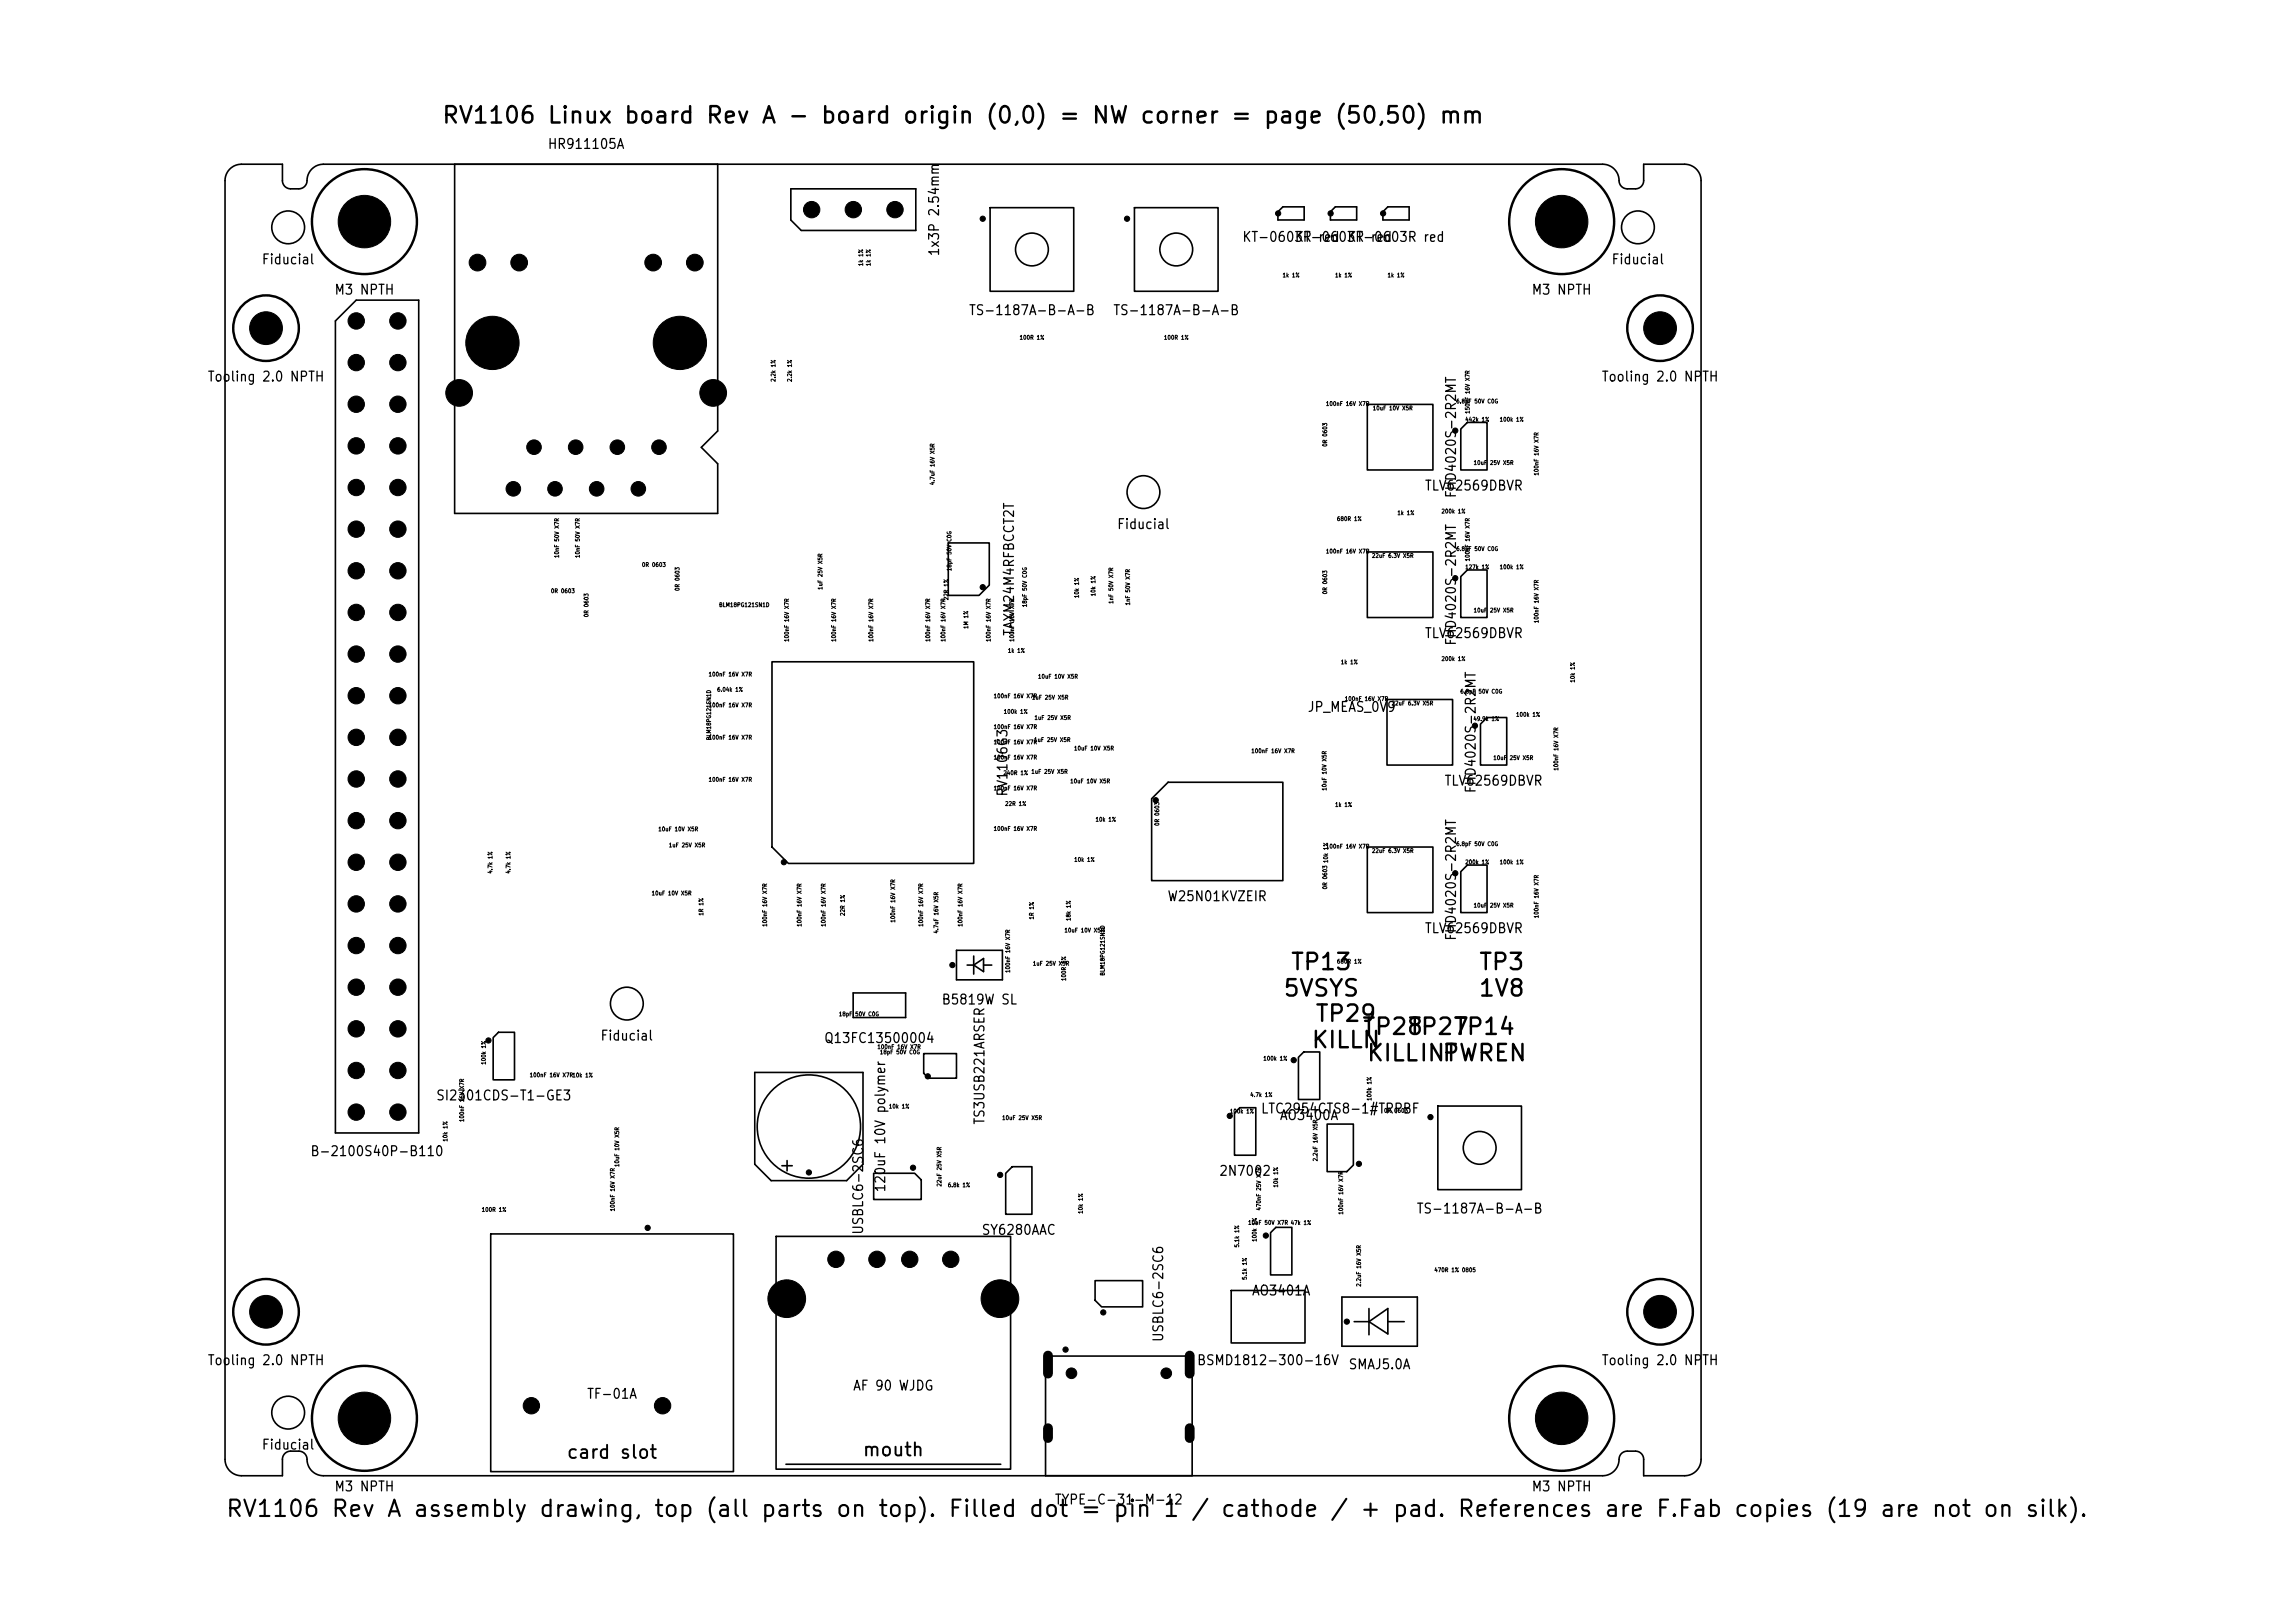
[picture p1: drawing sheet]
<svg xmlns="http://www.w3.org/2000/svg" width="420mm" height="297mm" viewBox="0 0 420 297" stroke-linecap="round" stroke-linejoin="round" font-family="sans-serif">
<defs><g id="words">
<g font-size="3">
<text x="80.6" y="23.3">RV1106 Linux board Rev A - board origin (0,0) = NW corner = page (50,50) mm</text>
<text x="235.9" y="178.3">TP13</text>
<text x="270.3" y="178.3">TP3</text>
<text x="234.6" y="183.1">5VSYS</text>
<text x="270.3" y="183.1">1V8</text>
<text x="240.4" y="187.7">TP29</text>
<text x="249" y="190.1">TP28</text>
<text x="257.4" y="190.1">TP27</text>
<text x="265.8" y="190.1">TP14</text>
<text x="239.7" y="192.5">KILLN</text>
<text x="249.8" y="194.9">KILLINT</text>
<text x="263.6" y="194.9">PWREN</text>
<text x="41.1" y="278.3">RV1106 Rev A assembly drawing, top (all parts on top). Filled dot = pin 1 / cathode / + pad. References are F.Fab copies (19 are not on silk).</text>
</g>
<g font-size="2.4">
<text x="103.5" y="267.5">card slot</text>
<text x="157.6" y="267.1">mouth</text>
</g>
<g font-size="1.8">
<text x="100.1" y="27.7">HR911105A</text>
<text x="172.2" y="47" transform="rotate(-90 172.2 47)">1x3P 2.54mm</text>
<text x="227.1" y="44.7">KT-0603R red KT-0603R red</text>
<text x="236.7" y="44.7">KT-0603R red</text>
<text x="47.8" y="48.8">Fiducial</text>
<text x="294.7" y="48.8">Fiducial</text>
<text x="61.1" y="54.4">M3 NPTH</text>
<text x="177.1" y="58.1">TS-1187A-B-A-B</text>
<text x="203.5" y="58.1">TS-1187A-B-A-B</text>
<text x="280.1" y="54.4">M3 NPTH</text>
<text x="37.9" y="70.3">Tooling 2.0 NPTH</text>
<text x="292.9" y="70.3">Tooling 2.0 NPTH</text>
<text x="260.5" y="90.2">TLV62569DBVR</text>
<text x="266.8" y="91.3" transform="rotate(-90 266.8 91.3)">FHD4020S-2R2MT</text>
<text x="204.2" y="97.3">Fiducial</text>
<text x="185.9" y="116.5" transform="rotate(-90 185.9 116.5)">TAXM24M4RFBCCT2T</text>
<text x="260.5" y="117.2">TLV62569DBVR</text>
<text x="266.8" y="118.3" transform="rotate(-90 266.8 118.3)">FHD4020S-2R2MT</text>
<text x="239.1" y="130.7">JP_MEAS_0V9</text>
<text x="184.7" y="145.9" transform="rotate(-90 184.7 145.9)">RV1106G3</text>
<text x="264.1" y="144.2">TLV62569DBVR</text>
<text x="270.4" y="145.3" transform="rotate(-90 270.4 145.3)">FHD4020S-2R2MT</text>
<text x="213.4" y="165.4">W25N01KVZEIR</text>
<text x="260.5" y="171.2">TLV62569DBVR</text>
<text x="266.8" y="172.3" transform="rotate(-90 266.8 172.3)">FHD4020S-2R2MT</text>
<text x="172.1" y="184.3">B5819W SL</text>
<text x="109.7" y="190.9">Fiducial</text>
<text x="150.6" y="191.3">Q13FC13500004</text>
<text x="79.7" y="201.8">SI2301CDS-T1-GE3</text>
<text x="180.5" y="205.9" transform="rotate(-90 180.5 205.9)">TS3USB221ARSER</text>
<text x="230.5" y="204.2">LTC2954CTS8-1#TRPBF</text>
<text x="234" y="205.4">AO3400A</text>
<text x="56.7" y="212">B-2100S40P-B110</text>
<text x="222.9" y="215.6">2N7002</text>
<text x="162.4" y="218.3" transform="rotate(-90 162.4 218.3)">120uF 10V polymer</text>
<text x="158.3" y="226.1" transform="rotate(-90 158.3 226.1)">USBLC6-2SC6</text>
<text x="179.5" y="226.4">SY6280AAC</text>
<text x="259" y="222.5">TS-1187A-B-A-B</text>
<text x="228.9" y="237.5">AO3401A</text>
<text x="213.2" y="245.7" transform="rotate(-90 213.2 245.7)">USBLC6-2SC6</text>
<text x="37.9" y="250.3">Tooling 2.0 NPTH</text>
<text x="218.8" y="250.3">BSMD1812-300-16V</text>
<text x="246.6" y="251">SMAJ5.0A</text>
<text x="292.9" y="250.3">Tooling 2.0 NPTH</text>
<text x="107.2" y="256.4">TF-01A</text>
<text x="155.9" y="254.9">AF 90 WJDG</text>
<text x="47.8" y="265.7">Fiducial</text>
<text x="61.1" y="273.4">M3 NPTH</text>
<text x="192.8" y="275.8">TYPE-C-31-M-12</text>
<text x="280.1" y="273.4">M3 NPTH</text>
</g>
<g font-size=".8">
<text x="158" y="48.8" transform="rotate(-90 158 48.8)">1k 1%</text>
<text x="159.4" y="48.8" transform="rotate(-90 159.4 48.8)">1k 1%</text>
<text x="234.5" y="50.9">1k 1%</text>
<text x="244.1" y="50.9">1k 1%</text>
<text x="253.7" y="50.9">1k 1%</text>
<text x="186.4" y="62.3">100R 1%</text>
<text x="212.8" y="62.3">100R 1%</text>
<text x="142" y="70" transform="rotate(-90 142 70)">2.2k 1%</text>
<text x="145" y="70" transform="rotate(-90 145 70)">2.2k 1%</text>
<text x="242.5" y="74.5">100nF 16V X7R</text>
<text x="251" y="75.3">10uF 10V X5R</text>
<text x="266.3" y="74">6.8pF 50V C0G</text>
<text x="267.9" y="77.3">442k 1%</text>
<text x="269" y="75.8" transform="rotate(-90 269 75.8)">150nF 16V X7R</text>
<text x="274.2" y="77.3">100k 1%</text>
<text x="242.9" y="81.8" transform="rotate(-90 242.9 81.8)">0R 0603</text>
<text x="171.1" y="88.8" transform="rotate(-90 171.1 88.8)">4.7uF 16V X5R</text>
<text x="269.5" y="85.3">10uF</text>
<text x="272.5" y="85.3">25V X5R</text>
<text x="281.6" y="87.1" transform="rotate(-90 281.6 87.1)">100nF 16V X7R</text>
<text x="244.5" y="95.5">680R 1%</text>
<text x="255.5" y="94.4">1k 1%</text>
<text x="263.6" y="94.1">200k 1%</text>
<text x="174.2" y="99.2" transform="rotate(-90 174.2 99.2)">C0G</text>
<text x="242.5" y="101.5">100nF 16V X7R</text>
<text x="266.3" y="101">6.8pF 50V C0G</text>
<text x="102.4" y="102.2" transform="rotate(-90 102.4 102.2)">10nF 50V X7R</text>
<text x="106.2" y="102.2" transform="rotate(-90 106.2 102.2)">10nF 50V X7R</text>
<text x="117.3" y="103.9">0R 0603</text>
<text x="174.2" y="104.6" transform="rotate(-90 174.2 104.6)">18pF 50V</text>
<text x="250.9" y="102.3">22uF 6.3V X5R</text>
<text x="267.9" y="104.3">127k 1%</text>
<text x="269" y="102.8" transform="rotate(-90 269 102.8)">100nF 16V X7R</text>
<text x="274.2" y="104.3">100k 1%</text>
<text x="100.7" y="108.7">0R 0603</text>
<text x="107.8" y="113" transform="rotate(-90 107.8 113)">0R 0603</text>
<text x="124.5" y="108.2" transform="rotate(-90 124.5 108.2)">0R 0603</text>
<text x="131.5" y="111.3">BLM18PG121SN1D</text>
<text x="150.6" y="108" transform="rotate(-90 150.6 108)">1uF 25V X5R</text>
<text x="173.6" y="109.9" transform="rotate(-90 173.6 109.9)">22R 1%</text>
<text x="188" y="111.2" transform="rotate(-90 188 111.2)">18pF 50V C0G</text>
<text x="197.5" y="109.5" transform="rotate(-90 197.5 109.5)">10k 1%</text>
<text x="200.5" y="109.2" transform="rotate(-90 200.5 109.2)">10k 1%</text>
<text x="203.8" y="110.6" transform="rotate(-90 203.8 110.6)">1nF 50V X7R</text>
<text x="206.9" y="110.9" transform="rotate(-90 206.9 110.9)">1nF 50V X7R</text>
<text x="242.9" y="108.8" transform="rotate(-90 242.9 108.8)">0R 0603</text>
<text x="269.5" y="112.3">10uF</text>
<text x="272.5" y="112.3">25V X5R</text>
<text x="144.5" y="117.5" transform="rotate(-90 144.5 117.5)">100nF 16V X7R</text>
<text x="153.1" y="117.5" transform="rotate(-90 153.1 117.5)">100nF 16V X7R</text>
<text x="159.9" y="117.5" transform="rotate(-90 159.9 117.5)">100nF 16V X7R</text>
<text x="170.3" y="117.5" transform="rotate(-90 170.3 117.5)">100nF 16V X7R</text>
<text x="173.1" y="117.5" transform="rotate(-90 173.1 117.5)">100nF 16V X7R</text>
<text x="177.3" y="115.2" transform="rotate(-90 177.3 115.2)">1M 1%</text>
<text x="181.4" y="117.5" transform="rotate(-90 181.4 117.5)">100nF 16V X7R</text>
<text x="184.3" y="119.6">1k 1%</text>
<text x="185.7" y="117.5" transform="rotate(-90 185.7 117.5)">100nF 16V X7R</text>
<text x="281.6" y="114.1" transform="rotate(-90 281.6 114.1)">100nF 16V X7R</text>
<text x="129.5" y="124">100nF 16V X7R</text>
<text x="189.8" y="124.4">10uF 10V X5R</text>
<text x="245.2" y="121.7">1k 1%</text>
<text x="263.6" y="121.1">200k 1%</text>
<text x="288.2" y="125" transform="rotate(-90 288.2 125)">10k 1%</text>
<text x="129.5" y="129.6">100nF 16V X7R</text>
<text x="131.1" y="126.8">6.04k 1%</text>
<text x="181.7" y="127.9">100nF 16V X7R</text>
<text x="183.5" y="130.8">100k 1%</text>
<text x="188.7" y="128.2">1uF 25V X5R</text>
<text x="189.1" y="131.9">1uF 25V X5R</text>
<text x="245.9" y="128.5">100nF 16V X7R</text>
<text x="254.5" y="129.3">22uF 6.3V X5R</text>
<text x="267.1" y="127.1">6.8pF 50V C0G</text>
<text x="277.2" y="131.3">100k 1%</text>
<text x="129.5" y="135.5">100nF 16V X7R</text>
<text x="130.2" y="135.5" transform="rotate(-90 130.2 135.5)">BLM18PG121SN1D</text>
<text x="181.7" y="133.6">100nF 16V X7R</text>
<text x="181.7" y="136.4">100nF 16V X7R</text>
<text x="189.1" y="136">1uF 25V X5R</text>
<text x="196.4" y="137.5">10uF 10V X5R</text>
<text x="228.8" y="138">100nF 16V X7R</text>
<text x="269.4" y="132.1">49.9k 1%</text>
<text x="129.5" y="143.2">100nF 16V X7R</text>
<text x="181.7" y="139.2">100nF 16V X7R</text>
<text x="183.5" y="142">240R 1%</text>
<text x="188.6" y="141.8">1uF 25V X5R</text>
<text x="195.7" y="143.5">10uF 10V X5R</text>
<text x="273.1" y="139.3">10uF</text>
<text x="276.1" y="139.3">25V X5R</text>
<text x="285.2" y="141.1" transform="rotate(-90 285.2 141.1)">100nF 16V X7R</text>
<text x="181.7" y="144.8">100nF 16V X7R</text>
<text x="183.8" y="147.7">22R 1%</text>
<text x="242.8" y="144.8" transform="rotate(-90 242.8 144.8)">10uF 10V X5R</text>
<text x="244.1" y="147.8">1k 1%</text>
<text x="120.3" y="152.3">10uF 10V X5R</text>
<text x="122.3" y="155.2">1uF 25V X5R</text>
<text x="181.7" y="152.2">100nF 16V X7R</text>
<text x="200.3" y="150.5">10k 1%</text>
<text x="212.2" y="151.2" transform="rotate(-90 212.2 151.2)">0R 0603</text>
<text x="242.5" y="155.5">100nF 16V X7R</text>
<text x="266.3" y="155">6.8pF 50V C0G</text>
<text x="90.2" y="160" transform="rotate(-90 90.2 160)">4.7k 1%</text>
<text x="93.5" y="160" transform="rotate(-90 93.5 160)">4.7k 1%</text>
<text x="196.4" y="157.9">10k 1%</text>
<text x="243.1" y="158" transform="rotate(-90 243.1 158)">10k 1%</text>
<text x="250.9" y="156.3">22uF 6.3V X5R</text>
<text x="267.9" y="158.3">200k 1%</text>
<text x="274.2" y="158.3">100k 1%</text>
<text x="119.1" y="164">10uF 10V X5R</text>
<text x="128.8" y="167.6" transform="rotate(-90 128.8 167.6)">1R 1%</text>
<text x="154.7" y="167.7" transform="rotate(-90 154.7 167.7)">22R 1%</text>
<text x="242.9" y="162.8" transform="rotate(-90 242.9 162.8)">0R 0603</text>
<text x="269.5" y="166.3">10uF</text>
<text x="272.5" y="166.3">25V X5R</text>
<text x="140.5" y="169.7" transform="rotate(-90 140.5 169.7)">100nF 16V X7R</text>
<text x="146.8" y="169.7" transform="rotate(-90 146.8 169.7)">100nF 16V X7R</text>
<text x="151.2" y="169.7" transform="rotate(-90 151.2 169.7)">100nF 16V X7R</text>
<text x="163.9" y="168.9" transform="rotate(-90 163.9 168.9)">100nF 16V X7R</text>
<text x="169" y="169.7" transform="rotate(-90 169 169.7)">100nF 16V X7R</text>
<text x="171.8" y="170.9" transform="rotate(-90 171.8 170.9)">4.7uF 16V X5R</text>
<text x="176.2" y="169.7" transform="rotate(-90 176.2 169.7)">100nF 16V X7R</text>
<text x="189.3" y="168.4" transform="rotate(-90 189.3 168.4)">1R 1%</text>
<text x="194.6" y="170.8">10uF 10V X5R</text>
<text x="196" y="168.6" transform="rotate(-90 196 168.6)">18k 1%</text>
<text x="281.6" y="168.1" transform="rotate(-90 281.6 168.1)">100nF 16V X7R</text>
<text x="184.9" y="178.1" transform="rotate(-90 184.9 178.1)">100nF 16V X7R</text>
<text x="188.9" y="176.9">1uF 25V X5R</text>
<text x="195.2" y="179.6" transform="rotate(-90 195.2 179.6)">100R 1%</text>
<text x="202.3" y="178.6" transform="rotate(-90 202.3 178.6)">BLM18PG121SN1D</text>
<text x="244.5" y="176.5">680R 1%</text>
<text x="153.4" y="186.1">18pF</text>
<text x="156.4" y="186.1">50V C0G</text>
<text x="89" y="194.9" transform="rotate(-90 89 194.9)">100k 1%</text>
<text x="96.8" y="197.3">100nF 16V X7R10k 1%</text>
<text x="160.4" y="192.1">100nF 16V X7R</text>
<text x="160.9" y="193.1">18pF 50V C0G</text>
<text x="231" y="194.3">100k 1%</text>
<text x="162.5" y="203">10k 1%</text>
<text x="224.9" y="203.9">100k 1%</text>
<text x="228.6" y="200.9">4.7k 1%</text>
<text x="251" y="201.5" transform="rotate(-90 251 201.5)">100k 1%</text>
<text x="253.1" y="203.8">0R 0603</text>
<text x="82" y="209" transform="rotate(-90 82 209)">10k 1%</text>
<text x="85.1" y="205.4" transform="rotate(-90 85.1 205.4)">100nF 16V X7R</text>
<text x="183.2" y="205.1">10uF 25V X5R</text>
<text x="113.4" y="213.6" transform="rotate(-90 113.4 213.6)">10uF 10V X5R</text>
<text x="241.2" y="212.6" transform="rotate(-90 241.2 212.6)">2.2uF 16V X5R</text>
<text x="88" y="221.9">100R 1%</text>
<text x="112.6" y="221.8" transform="rotate(-90 112.6 221.8)">100nF 16V X7R</text>
<text x="172.4" y="217.2" transform="rotate(-90 172.4 217.2)">22uF 25V X5R</text>
<text x="173.3" y="217.4">6.8k 1%</text>
<text x="230.8" y="221.6" transform="rotate(-90 230.8 221.6)">470nF 25V X7R</text>
<text x="233.9" y="217.4" transform="rotate(-90 233.9 217.4)">10k 1%</text>
<text x="198.2" y="222.2" transform="rotate(-90 198.2 222.2)">10k 1%</text>
<text x="228.2" y="224.3">10nF 50V X7R 47k 1%</text>
<text x="230" y="227.3" transform="rotate(-90 230 227.3)">100k 1%</text>
<text x="245.9" y="222.4" transform="rotate(-90 245.9 222.4)">100nF 16V X7R</text>
<text x="226.8" y="228.4" transform="rotate(-90 226.8 228.4)">5.1k 1%</text>
<text x="262.3" y="233">470R 1% 0805</text>
<text x="228.2" y="234.3" transform="rotate(-90 228.2 234.3)">5.1k 1%</text>
<text x="249.1" y="235.5" transform="rotate(-90 249.1 235.5)">2.2uF 16V X5R</text>
</g>
</g></defs>
<g fill="none" stroke="#000" stroke-width=".3">
<path d="M42 30.9a3 3 0 0 1 2.2-.8h7.5v3a1.5 1.5 0 0 0 1.5 1.5h1.5a1.66 1.66 0 0 0 1.5-2.1 3 3 0 0 1 3-2.4h234a3.1 3.1 0 0 1 3 3.3l.4 .7 .5 .4 2.1 .1a1.5 1.5 0 0 0 1.5-1.5v-3h7.5a3 3 0 0 1 3 3v234a3 3 0 0 1-3 3h-7.5v-3a1.5 1.5 0 0 0-1.5-1.5h-1.5a1.66 1.66 0 0 0-1.6 2 3 3 0 0 1-2.9 2.5h-234a3.1 3.1 0 0 1-3.1-3.4l-.4-.7-.5-.4h-2a1.5 1.5 0 0 0-1.5 1.5v3h-7.5a3 3 0 0 1-3-3v-234a3 3 0 0 1 .8-2.2zM83.2 30.1v63.9h48.1v-9.1l-3-3 3-3v-48.8M144.7 34.6h22.8v7.6h-20.9l-1.9-1.9zM181.1 38h15.3v15.3h-15.3zM207.5 38h15.3v15.3h-15.3zM234.7 37.9h3.9v2.4h-4.8v-1.5zM243.4 38.8l.9-.9h3.9v2.4h-4.8zM253.9 37.9h3.9v2.4h-4.8v-1.5zM61.4 58.7l3.8-3.8h11.4v152.4h-15.2zM250.1 74h12v12h-12zM268.4 77.3h3.6v8.7h-4.8v-7.5zM173.5 99.4h7.5v7.7l-1.9 1.9h-5.6z"/>
<path d="M250.1 101h12v12h-12zM268.4 104.3h3.6v8.7h-4.8v-7.5zM141.2 121.1h36.9v36.9h-33.9l-3-3zM253.7 128h12v12h-12zM270.8 132.5l1.2-1.2h3.6v8.7h-4.8zM213.7 143.2h21v18h-24v-15zM250.1 155h12v12h-12zM268.4 158.3h3.6v8.7h-4.8v-7.5zM175 173.9h8.4v5.4h-8.4zM176.9 176.6h1.2M178.1 175v3.3M178.1 176.6l1.8-1.2v2.4z"/>
<path d="M179.9 176.6h1.5M90.2 189.9l1-1h2.9v8.7h-3.9zM138.1 196.3h19.8v16.8l-3 3h-13.8l-3-3zM156.1 181.7h9.6v4.5h-9.6zM169 192.8h6v4.5h-5.1l-.9-.9zM237.5 193.5l1-1h2.9v8.7h-3.9zM143 213.3h1.9M144 212.4v1.9M159.8 214.7h7.5l1.2 1.2v3.6h-8.7zM184 214.7l1.2-1.2h3.6v8.7h-4.8zM226.8 202.7h2.9v8.7h-3.9v-7.7zM242.8 205.7h4.8v7.5l-1.2 1.2h-3.6z"/>
<path d="M263 202.4h15.3v15.3h-15.3zM89.8 225.8h44.4v43.5h-44.4zM142 226.3h42.9v42.6h-42.9zM200.3 234.4h8.7v4.8h-7.5l-1.2-1.2zM225.2 236.2h13.5v9.6h-13.5zM232.4 225.6l1-1h2.9v8.7h-3.9zM245.5 237.4h13.8v9h-13.8zM250.4 239.5v4.8M247.7 241.9h2.7M250.4 241.9l3.5-2.4v4.6zM253.9 241.9h3M143.8 268h39.3"/>
<path d="M191.3 270.1v-21.9h26.8v21.9"/>
<circle cx="52.7" cy="41.6" r="3"/>
<circle cx="188.8" cy="45.7" r="3"/>
<circle cx="215.2" cy="45.7" r="3"/>
<circle cx="299.6" cy="41.6" r="3"/>
<circle cx="209.2" cy="90.1" r="3"/>
<circle cx="114.7" cy="183.7" r="3"/>
<circle cx="148" cy="206.2" r="9.4"/>
<circle cx="270.7" cy="210.1" r="3"/>
<circle cx="52.7" cy="258.5" r="3"/>
</g>
<g fill="#000" stroke="#000" stroke-width=".18">
<circle cx="148.5" cy="38.4" r=".48"/>
<circle cx="148.5" cy="38.4" r="1.5"/>
<circle cx="156.1" cy="38.4" r="1.5"/>
<circle cx="163.7" cy="38.4" r="1.5"/>
<circle cx="233.8" cy="39.1" r=".48"/>
<circle cx="243.4" cy="39.1" r=".48"/>
<circle cx="253" cy="39.1" r=".48"/>
<circle cx="65.2" cy="58.7" r="1.5"/>
<circle cx="65.2" cy="58.7" r=".48"/>
<circle cx="66.7" cy="40.6" r="4.8"/>
<circle cx="72.8" cy="58.7" r="1.5"/>
<circle cx="87.3" cy="48.1" r="1.53"/>
<circle cx="95" cy="48.1" r="1.53"/>
<circle cx="119.5" cy="48.1" r="1.53"/>
<circle cx="127.1" cy="48.1" r="1.53"/>
<circle cx="179.8" cy="40" r=".48"/>
<circle cx="206.2" cy="40" r=".48"/>
<circle cx="285.7" cy="40.6" r="4.8"/>
<circle cx="48.7" cy="60.1" r="3"/>
<circle cx="65.2" cy="66.4" r="1.5"/>
<circle cx="65.2" cy="74" r="1.5"/>
<circle cx="72.8" cy="66.4" r="1.5"/>
<circle cx="72.8" cy="74" r="1.5"/>
<circle cx="84" cy="71.9" r="2.44"/>
<circle cx="90.1" cy="62.8" r="4.9"/>
<circle cx="124.4" cy="62.8" r="4.9"/>
<circle cx="130.5" cy="71.9" r="2.44"/>
<circle cx="266.2" cy="78.8" r=".48"/>
<circle cx="303.7" cy="60.1" r="3"/>
<circle cx="65.2" cy="96.8" r="1.5"/>
<circle cx="65.2" cy="89.2" r="1.5"/>
<circle cx="65.2" cy="81.6" r="1.5"/>
<circle cx="72.8" cy="89.2" r="1.5"/>
<circle cx="72.8" cy="96.8" r="1.5"/>
<circle cx="72.8" cy="81.6" r="1.5"/>
<circle cx="93.9" cy="89.5" r="1.33"/>
<circle cx="97.7" cy="81.8" r="1.33"/>
<circle cx="101.5" cy="89.5" r="1.33"/>
<circle cx="105.3" cy="81.8" r="1.33"/>
<circle cx="109.1" cy="89.5" r="1.33"/>
<circle cx="112.9" cy="81.8" r="1.33"/>
<circle cx="116.8" cy="89.5" r="1.33"/>
<circle cx="120.5" cy="81.8" r="1.33"/>
<circle cx="120.5" cy="81.8" r=".48"/>
<circle cx="65.2" cy="112.1" r="1.5"/>
<circle cx="65.2" cy="119.7" r="1.5"/>
<circle cx="65.2" cy="104.5" r="1.5"/>
<circle cx="72.8" cy="104.5" r="1.5"/>
<circle cx="72.8" cy="119.7" r="1.5"/>
<circle cx="72.8" cy="112.1" r="1.5"/>
<circle cx="179.8" cy="107.5" r=".48"/>
<circle cx="266.2" cy="105.8" r=".48"/>
<circle cx="65.2" cy="127.3" r="1.5"/>
<circle cx="65.2" cy="134.9" r="1.5"/>
<circle cx="72.8" cy="127.3" r="1.5"/>
<circle cx="72.8" cy="134.9" r="1.5"/>
<circle cx="269.8" cy="132.8" r=".48"/>
<circle cx="65.2" cy="150.2" r="1.5"/>
<circle cx="65.2" cy="142.6" r="1.5"/>
<circle cx="65.2" cy="157.8" r="1.5"/>
<circle cx="72.8" cy="150.2" r="1.5"/>
<circle cx="72.8" cy="157.8" r="1.5"/>
<circle cx="72.8" cy="142.6" r="1.5"/>
<circle cx="143.4" cy="157.8" r=".48"/>
<circle cx="211.4" cy="146.4" r=".48"/>
<circle cx="266.2" cy="159.8" r=".48"/>
<circle cx="65.2" cy="165.4" r="1.5"/>
<circle cx="65.2" cy="173" r="1.5"/>
<circle cx="72.8" cy="165.4" r="1.5"/>
<circle cx="72.8" cy="173" r="1.5"/>
<circle cx="174.2" cy="176.6" r=".48"/>
<circle cx="65.2" cy="195.9" r="1.5"/>
<circle cx="65.2" cy="180.7" r="1.5"/>
<circle cx="65.2" cy="188.3" r="1.5"/>
<circle cx="72.8" cy="195.9" r="1.5"/>
<circle cx="72.8" cy="188.3" r="1.5"/>
<circle cx="72.8" cy="180.7" r="1.5"/>
<circle cx="89.4" cy="190.4" r=".48"/>
<circle cx="169.7" cy="197" r=".48"/>
<circle cx="236.6" cy="194" r=".48"/>
<circle cx="65.2" cy="203.5" r="1.5"/>
<circle cx="72.8" cy="203.5" r="1.5"/>
<circle cx="148" cy="214.6" r=".48"/>
<circle cx="167" cy="213.7" r=".48"/>
<circle cx="183" cy="215" r=".48"/>
<circle cx="225" cy="204.2" r=".48"/>
<circle cx="248.6" cy="213" r=".48"/>
<circle cx="261.7" cy="204.4" r=".48"/>
<circle cx="118.5" cy="224.7" r=".48"/>
<circle cx="143.9" cy="237.7" r="3.4"/>
<circle cx="152.9" cy="230.5" r="1.5"/>
<circle cx="152.9" cy="230.5" r=".48"/>
<circle cx="160.4" cy="230.5" r="1.5"/>
<circle cx="166.4" cy="230.5" r="1.5"/>
<circle cx="173.9" cy="230.5" r="1.5"/>
<circle cx="182.9" cy="237.7" r="3.4"/>
<circle cx="231.6" cy="226.1" r=".48"/>
<circle cx="48.7" cy="240.1" r="3"/>
<circle cx="66.7" cy="259.6" r="4.8"/>
<circle cx="97.2" cy="257.2" r="1.5"/>
<circle cx="121.2" cy="257.2" r="1.5"/>
<circle cx="194.9" cy="247" r=".48"/>
<circle cx="196" cy="251.3" r=".97"/>
<circle cx="201.8" cy="240.2" r=".48"/>
<circle cx="213.3" cy="251.3" r=".97"/>
<circle cx="246.4" cy="241.9" r=".48"/>
<circle cx="285.7" cy="259.6" r="4.8"/>
<circle cx="303.7" cy="240.1" r="3"/>
</g>
<g fill="none" stroke="#000" stroke-width=".45">
<circle cx="66.7" cy="40.6" r="9.6"/>
<circle cx="285.7" cy="40.6" r="9.6"/>
<circle cx="48.7" cy="60.1" r="6"/>
<circle cx="303.7" cy="60.1" r="6"/>
<circle cx="48.7" cy="240.1" r="6"/>
<circle cx="66.7" cy="259.6" r="9.6"/>
<circle cx="285.7" cy="259.6" r="9.6"/>
<circle cx="303.7" cy="240.1" r="6"/>
</g>
<path d="M191.7 248.1v3.3M217.6 248.1v3.3M191.7 261.4v1.8M217.6 261.4v1.8" fill="none" stroke="#000" stroke-width="1.8"/>
<use href="#words"/>
</svg>
